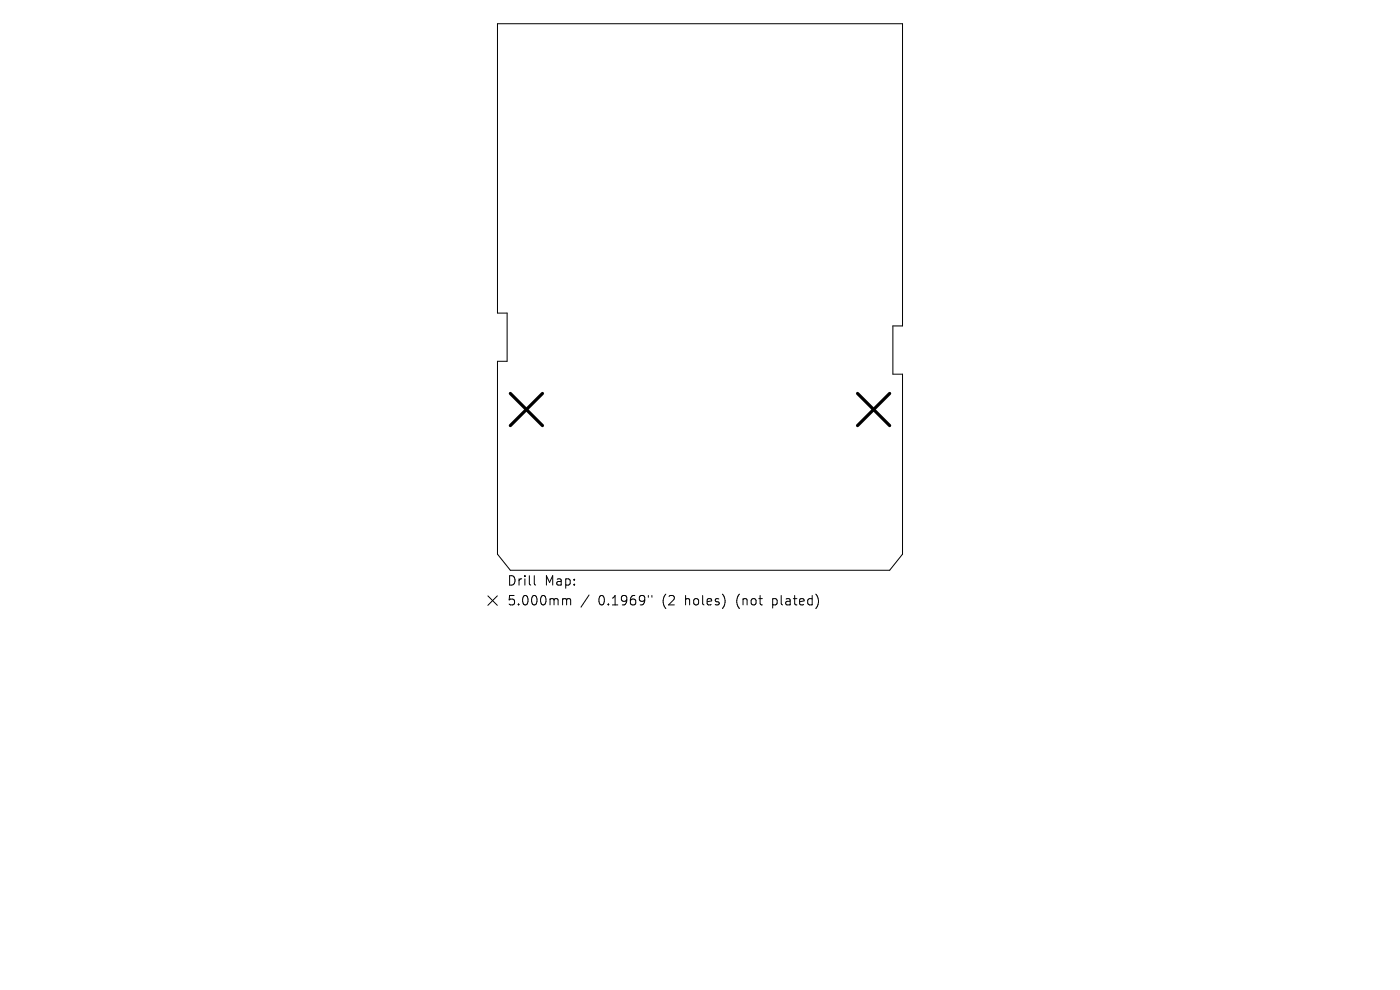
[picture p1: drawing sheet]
<svg xmlns="http://www.w3.org/2000/svg" width="297mm" height="210mm" viewBox="0 0 297 210" stroke-linecap="round" stroke-linejoin="round" font-family="sans-serif">
<defs><g id="words">
<g font-size="2.8">
<text x="107.5" y="124.5">Drill</text>
<text x="115.5" y="124.5">Map:</text>
<text x="107.5" y="128.7">5.000mm</text>
<text x="126.9" y="128.7">0.1969&quot;</text>
<text x="140.7" y="128.7">(2</text>
<text x="145.6" y="128.7">holes)</text>
<text x="156.7" y="128.7">(not</text>
<text x="164.5" y="128.7">plated)</text>
</g>
</g></defs>
<path d="M105.5 5h86v64.1h-2.1v10.3h2.1v38.2l-2.8 3.4h-80.4l-2.8-3.4v-41h2.1v-10.2h-2.1zM103.5 126.4l2 2M105.5 126.4l-2 2M113.3 122.1v1.7l.3 .3M119.6 127l.5 .1 .1 .2M120.2 127.3l.3-.3 .5 .1 .1 1.2M120.2 127.3v1M125 126.2l-1.7 2.6M137.5 126.3v.4M138.3 126.3v.4" fill="none" stroke="#000" stroke-width=".21"/>
<path d="M108.3 83.5l6.8 6.8M115.1 83.5l-6.8 6.8M181.9 83.5l6.8 6.8M188.7 83.5l-6.8 6.8" fill="none" stroke="#000" stroke-width=".68"/>
<use href="#words"/>
</svg>
